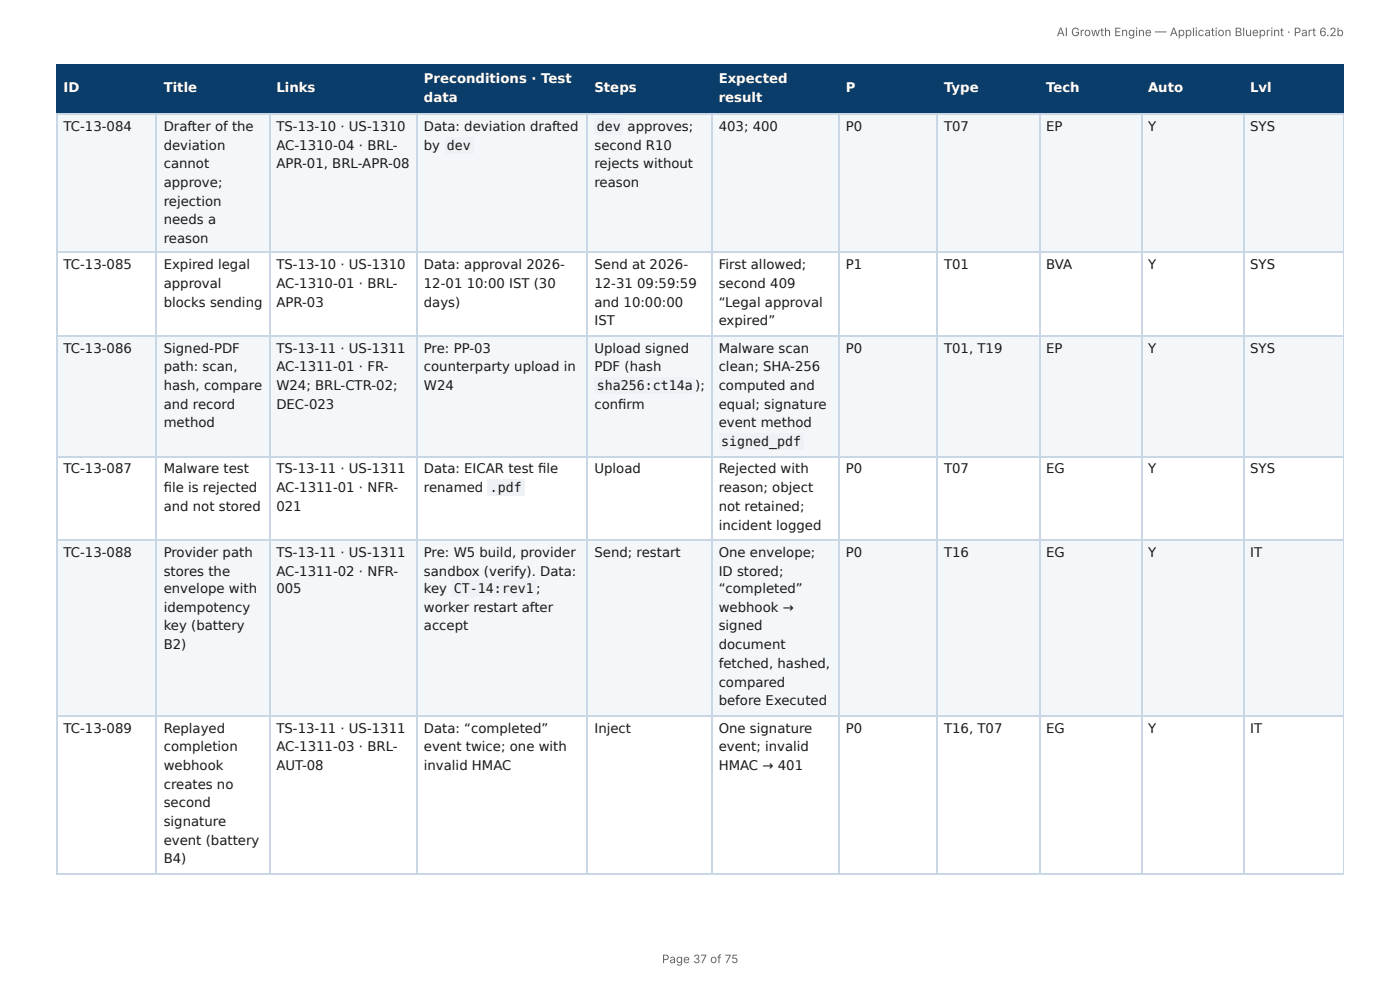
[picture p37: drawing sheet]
<svg xmlns="http://www.w3.org/2000/svg" width="297mm" height="210mm" viewBox="0 0 297 210" stroke-linecap="round" stroke-linejoin="round" font-family="sans-serif">
<defs><g id="words">
<g font-size="2.8" fill="#fff">
<text x="90" y="17.7">Preconditions · Test</text>
<text x="152.6" y="17.7">Expected</text>
<text x="13.5" y="19.6">ID</text>
<text x="34.8" y="19.6">Title</text>
<text x="58.7" y="19.6">Links</text>
<text x="90" y="21.7">data</text>
<text x="126.3" y="19.6">Steps</text>
<text x="152.6" y="21.7">result</text>
<text x="179.6" y="19.6">P</text>
<text x="200.5" y="19.6">Type</text>
<text x="222.2" y="19.6">Tech</text>
<text x="243.8" y="19.6">Auto</text>
<text x="265.5" y="19.6">Lvl</text>
</g>
<g font-size="2.8" fill="#1a1a1a">
<text x="13.5" y="27.8">TC-13-084</text>
<text x="34.8" y="27.8">Drafter of the</text>
<text x="58.7" y="27.8">TS-13-10 · US-1310</text>
<text x="90" y="27.8">Data: deviation drafted</text>
<text x="126.8" y="27.8">dev</text>
<text x="133.3" y="27.8">approves;</text>
<text x="152.6" y="27.8">403; 400</text>
<text x="179.6" y="27.8">P0</text>
<text x="200.5" y="27.8">T07</text>
<text x="222.2" y="27.8">EP</text>
<text x="243.8" y="27.8">Y</text>
<text x="265.5" y="27.8">SYS</text>
<text x="34.8" y="31.8">deviation</text>
<text x="34.8" y="35.7">cannot</text>
<text x="58.7" y="31.8">AC-1310-04 · BRL-</text>
<text x="58.7" y="35.7">APR-01, BRL-APR-08</text>
<text x="90" y="31.8">by</text>
<text x="94.9" y="31.8">dev</text>
<text x="126.3" y="31.8">second R10</text>
<text x="126.3" y="35.7">rejects without</text>
<text x="34.8" y="39.7">approve;</text>
<text x="126.3" y="39.7">reason</text>
<text x="34.8" y="43.7">rejection</text>
<text x="34.8" y="47.6">needs a</text>
<text x="34.8" y="51.6">reason</text>
<text x="13.5" y="57.2">TC-13-085</text>
<text x="34.8" y="57.2">Expired legal</text>
<text x="58.7" y="57.2">TS-13-10 · US-1310</text>
<text x="90" y="57.2">Data: approval 2026-</text>
<text x="126.3" y="57.2">Send at 2026-</text>
<text x="152.6" y="57.2">First allowed;</text>
<text x="179.6" y="57.2">P1</text>
<text x="200.5" y="57.2">T01</text>
<text x="222.2" y="57.2">BVA</text>
<text x="243.8" y="57.2">Y</text>
<text x="265.5" y="57.2">SYS</text>
<text x="34.8" y="61.1">approval</text>
<text x="34.8" y="65.1">blocks sending</text>
<text x="58.7" y="61.1">AC-1310-01 · BRL-</text>
<text x="58.7" y="65.1">APR-03</text>
<text x="90" y="61.1">12-01</text>
<text x="90" y="65.1">days)</text>
<text x="99.1" y="61.1">10:00 IST (30</text>
<text x="126.3" y="61.1">12-31</text>
<text x="126.3" y="65.1">and 10:00:00</text>
<text x="135.3" y="61.1">09:59:59</text>
<text x="152.6" y="61.1">second 409</text>
<text x="152.6" y="65.1">“Legal approval</text>
<text x="126.3" y="69.1">IST</text>
<text x="152.6" y="69.1">expired”</text>
<text x="13.5" y="74.9">TC-13-086</text>
<text x="34.8" y="74.9">Signed-PDF</text>
<text x="58.7" y="74.9">TS-13-11 · US-1311</text>
<text x="90" y="74.9">Pre: PP-03</text>
<text x="126.3" y="74.9">Upload signed</text>
<text x="152.6" y="74.9">Malware scan</text>
<text x="179.6" y="74.9">P0</text>
<text x="200.5" y="74.9">T01, T19</text>
<text x="222.2" y="74.9">EP</text>
<text x="243.8" y="74.9">Y</text>
<text x="265.5" y="74.9">SYS</text>
<text x="34.8" y="78.8">path: scan,</text>
<text x="34.8" y="82.8">hash, compare</text>
<text x="58.7" y="78.8">AC-1311-01 · FR-</text>
<text x="58.7" y="82.8">W24; BRL-CTR-02;</text>
<text x="90" y="78.8">counterparty upload in</text>
<text x="90" y="82.8">W24</text>
<text x="126.3" y="78.8">PDF (hash</text>
<text x="126.8" y="82.8">sha256:ct14a</text>
<text x="147.7" y="82.8">);</text>
<text x="152.6" y="78.8">clean; SHA-256</text>
<text x="152.6" y="82.8">computed and</text>
<text x="34.8" y="86.8">and record</text>
<text x="58.7" y="86.8">DEC-023</text>
<text x="126.3" y="86.8">confi rm</text>
<text x="152.6" y="86.8">equal; signature</text>
<text x="34.8" y="90.8">method</text>
<text x="152.6" y="90.8">event method</text>
<text x="153.2" y="94.7">signed_pdf</text>
<text x="13.5" y="100.5">TC-13-087</text>
<text x="34.8" y="100.5">Malware test</text>
<text x="58.7" y="100.5">TS-13-11 · US-1311</text>
<text x="90" y="100.5">Data: EICAR test fi le</text>
<text x="126.3" y="100.5">Upload</text>
<text x="152.6" y="100.5">Rejected with</text>
<text x="179.6" y="100.5">P0</text>
<text x="200.5" y="100.5">T07</text>
<text x="222.2" y="100.5">EG</text>
<text x="243.8" y="100.5">Y</text>
<text x="265.5" y="100.5">SYS</text>
<text x="34.8" y="104.5">fi le is rejected</text>
<text x="58.7" y="104.5">AC-1311-01 · NFR-</text>
<text x="90" y="104.5">renamed</text>
<text x="104.1" y="104.5">.pdf</text>
<text x="152.6" y="104.5">reason; object</text>
<text x="34.8" y="108.5">and not stored</text>
<text x="58.7" y="108.5">021</text>
<text x="152.6" y="108.5">not retained;</text>
<text x="152.6" y="112.4">incident logged</text>
<text x="13.5" y="118.3">TC-13-088</text>
<text x="34.8" y="118.3">Provider path</text>
<text x="58.7" y="118.3">TS-13-11 · US-1311</text>
<text x="90" y="118.3">Pre: W5 build, provider</text>
<text x="126.3" y="118.3">Send; restart</text>
<text x="152.6" y="118.3">One envelope;</text>
<text x="179.6" y="118.3">P0</text>
<text x="200.5" y="118.3">T16</text>
<text x="222.2" y="118.3">EG</text>
<text x="243.8" y="118.3">Y</text>
<text x="265.5" y="118.3">IT</text>
<text x="34.8" y="122.2">stores the</text>
<text x="34.8" y="125.9">envelope with</text>
<text x="58.7" y="122.2">AC-1311-02 · NFR-</text>
<text x="58.7" y="125.9">005</text>
<text x="90" y="122.2">sandbox (verify). Data:</text>
<text x="90" y="125.9">key</text>
<text x="96.4" y="125.9">CT-14:rev1</text>
<text x="113.9" y="125.9">;</text>
<text x="152.6" y="122.2">ID stored;</text>
<text x="152.6" y="125.9">“completed”</text>
<text x="34.8" y="129.9">idempotency</text>
<text x="90" y="129.9">worker restart after</text>
<text x="152.6" y="129.9">webhook →</text>
<text x="34.8" y="133.9">key (battery</text>
<text x="34.8" y="137.8">B2)</text>
<text x="90" y="133.9">accept</text>
<text x="152.6" y="133.9">signed</text>
<text x="152.6" y="137.8">document</text>
<text x="152.6" y="141.8">fetched, hashed,</text>
<text x="152.6" y="145.8">compared</text>
<text x="152.6" y="149.8">before Executed</text>
<text x="13.5" y="155.6">TC-13-089</text>
<text x="34.8" y="155.6">Replayed</text>
<text x="58.7" y="155.6">TS-13-11 · US-1311</text>
<text x="90" y="155.6">Data: “completed”</text>
<text x="126.3" y="155.6">Inject</text>
<text x="152.6" y="155.6">One signature</text>
<text x="179.6" y="155.6">P0</text>
<text x="200.5" y="155.6">T16, T07</text>
<text x="222.2" y="155.6">EG</text>
<text x="243.8" y="155.6">Y</text>
<text x="265.5" y="155.6">IT</text>
<text x="34.8" y="159.5">completion</text>
<text x="58.7" y="159.5">AC-1311-03 · BRL-</text>
<text x="90" y="159.5">event twice; one with</text>
<text x="152.6" y="159.5">event; invalid</text>
<text x="34.8" y="163.5">webhook</text>
<text x="34.8" y="167.5">creates no</text>
<text x="58.7" y="163.5">AUT-08</text>
<text x="90" y="163.5">invalid HMAC</text>
<text x="152.6" y="163.5">HMAC → 401</text>
<text x="34.8" y="171.5">second</text>
<text x="34.8" y="175.4">signature</text>
<text x="34.8" y="179.4">event (battery</text>
<text x="34.8" y="183.4">B4)</text>
</g>
<g font-size="2.5" fill="#666">
<text x="224.4" y="7.7">AI Growth Engine — Application Blueprint · Part 6.2b</text>
<text x="140.6" y="204.5">Page 37 of 75</text>
</g>
</g></defs>
<g fill="#0b3d6b">
<path d="M12.2 14h21.1v10.1h-21.1z"/>
<path d="M33.3 14h23.8v10.1h-23.8z"/>
<path d="M57.1 14h31.5v10.1h-31.5z"/>
<path d="M88.6 14h36.3v10.1h-36.3z"/>
<path d="M124.9 14h26.2v10.1h-26.2z"/>
<path d="M151.1 14h27v10.1h-27z"/>
<path d="M178.1 14h20.9v10.1h-20.9z"/>
<path d="M199 14h21.7v10.1h-21.7z"/>
<path d="M220.7 14h21.7v10.1h-21.7z"/>
<path d="M242.4 14h21.7v10.1h-21.7z"/>
<path d="M264.1 14h21.3v10.1h-21.3z"/>
</g>
<g fill="#f4f7fa">
<path d="M12.2 24.1h21.1v29.6h-21.1z"/>
<path d="M33.3 24.1h23.8v29.6h-23.8z"/>
<path d="M57.1 24.1h31.5v29.6h-31.5z"/>
<path d="M88.6 24.1h36.3v29.6h-36.3z"/>
<path d="M124.9 24.1h26.2v29.6h-26.2z"/>
<path d="M151.1 24.1h27v29.6h-27z"/>
<path d="M178.1 24.1h20.9v29.6h-20.9z"/>
<path d="M199 24.1h21.7v29.6h-21.7z"/>
<path d="M220.7 24.1h21.7v29.6h-21.7z"/>
<path d="M242.4 24.1h21.7v29.6h-21.7z"/>
<path d="M264.1 24.1h21.3v29.6h-21.3z"/>
<path d="M12.2 71.4h21.1v25.4h-21.1z"/>
<path d="M33.3 71.4h23.8v25.4h-23.8z"/>
<path d="M57.1 71.4h31.5v25.4h-31.5z"/>
<path d="M88.6 71.4h36.3v25.4h-36.3z"/>
<path d="M124.9 71.4h26.2v25.4h-26.2z"/>
<path d="M151.1 71.4h27v25.4h-27z"/>
<path d="M178.1 71.4h20.9v25.4h-20.9z"/>
<path d="M199 71.4h21.7v25.4h-21.7z"/>
<path d="M220.7 71.4h21.7v25.4h-21.7z"/>
<path d="M242.4 71.4h21.7v25.4h-21.7z"/>
<path d="M264.1 71.4h21.3v25.4h-21.3z"/>
<path d="M12.2 114.6h21.1v37.5h-21.1z"/>
<path d="M33.3 114.6h23.8v37.5h-23.8z"/>
<path d="M57.1 114.6h31.5v37.5h-31.5z"/>
<path d="M88.6 114.6h36.3v37.5h-36.3z"/>
<path d="M124.9 114.6h26.2v37.5h-26.2z"/>
<path d="M151.1 114.6h27v37.5h-27z"/>
<path d="M178.1 114.6h20.9v37.5h-20.9z"/>
<path d="M199 114.6h21.7v37.5h-21.7z"/>
<path d="M220.7 114.6h21.7v37.5h-21.7z"/>
<path d="M242.4 114.6h21.7v37.5h-21.7z"/>
<path d="M264.1 114.6h21.3v37.5h-21.3z"/>
</g>
<g fill="none" stroke="#0b3d6b" stroke-width=".26">
<path d="M11.9 13.9h273.5M12 13.8v10.5M33.2 13.8v10.5M57.3 13.8v10.5M88.5 13.8v10.5M124.8 13.8v10.5M151.2 13.8v10.5M178.2 13.8v10.5M199.1 13.8v10.5M220.8 13.8v10.5M242.5 13.8v10.5M264.2 13.8v10.5"/>
<path d="M11.9 24.2h273.5"/>
</g>
<path d="M285.3 13.8v10.5" fill="none" stroke="#0b3d6b" stroke-width=".21"/>
<g fill="none" stroke="#c9d6e3" stroke-width=".26">
<path d="M11.9 24.2h273.5M12 24.3v161.2M33.2 24.3v161.2M57.3 24.3v161.2M88.5 24.3v161.2M124.8 24.3v161.2M151.2 24.3v161.2M178.2 24.3v161.2M199.1 24.3v161.2M220.8 24.3v161.2M242.5 24.3v161.2M264.2 24.3v161.2"/>
<path d="M11.9 53.6h273.5M11.9 71.3h273.5M11.9 97h273.5M11.9 114.7h273.5M11.9 152h273.5M11.9 185.6h273.5"/>
</g>
<path d="M285.3 24.3v161.2" fill="none" stroke="#c9d6e3" stroke-width=".21"/>
<g fill="#eef2f6">
<path d="M94.5 29.1h6v3.4h-6z"/>
<path d="M126.2 25.1h6.1v3.5h-6.1z"/>
<path d="M126.2 80.2h21.4v3.4h-21.4z"/>
<path d="M152.7 92.1h18v3.4h-18z"/>
<path d="M103.5 101.9h7.9v3.4h-7.9z"/>
<path d="M95.8 123.3h18v3.4h-18z"/>
</g>
<use href="#words"/>
</svg>
